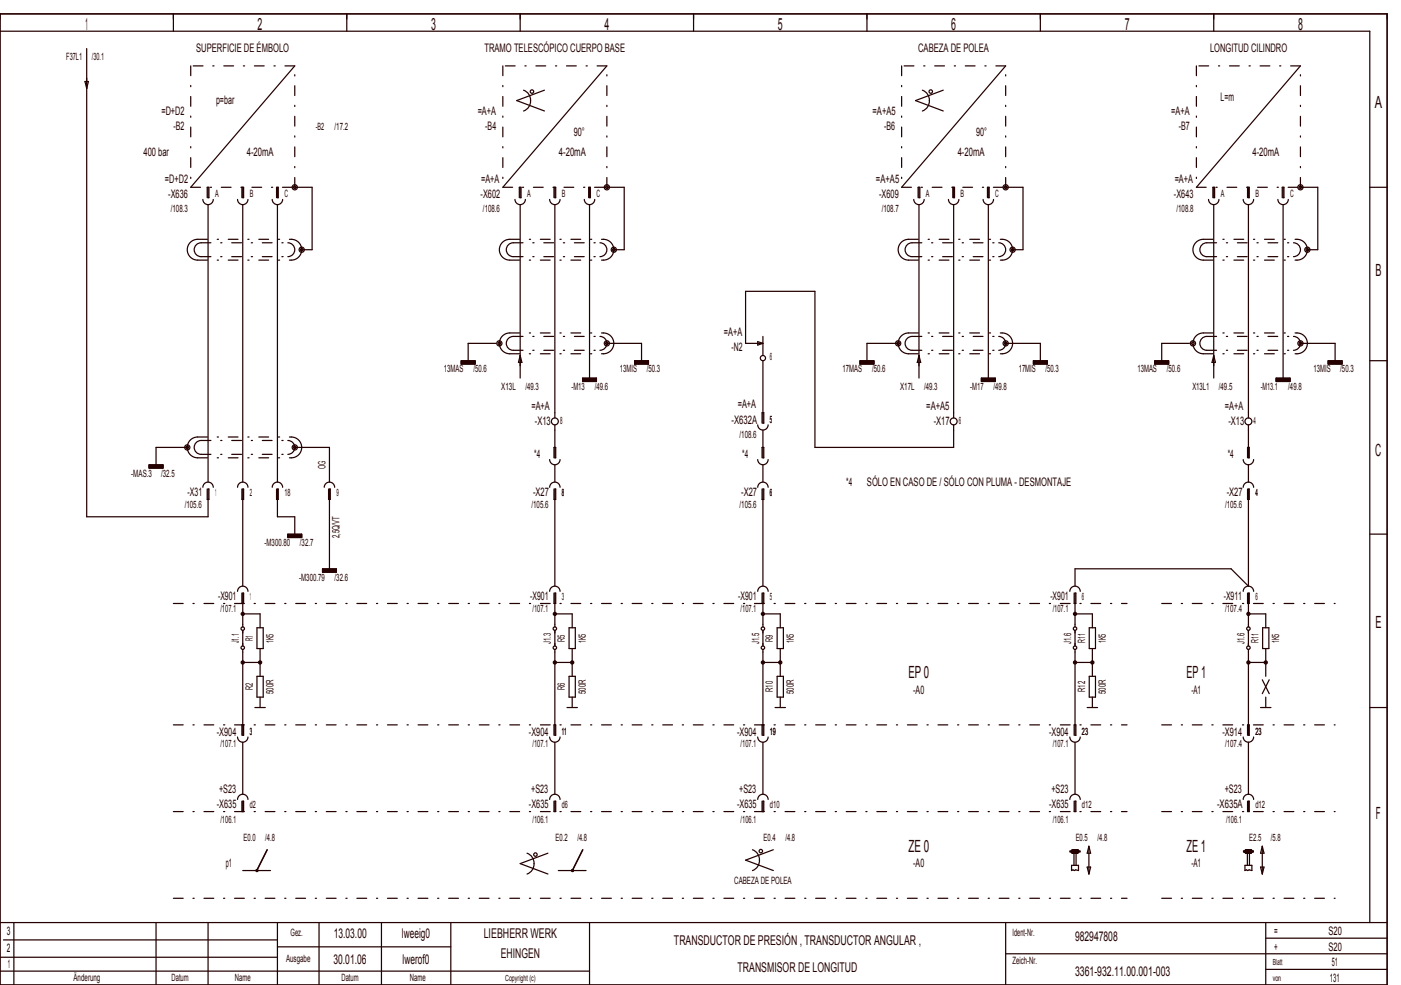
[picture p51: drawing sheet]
<svg xmlns="http://www.w3.org/2000/svg" width="404mm" height="284mm" viewBox="0 0 404 284" stroke-linecap="round" stroke-linejoin="round" font-family="sans-serif">
<defs><g id="words">
<g font-size="4.8" fill="#240000">
<text x="24.6" y="8.6">1</text>
<text x="74.3" y="8.6">2</text>
<text x="124.3" y="8.6">3</text>
<text x="174.3" y="8.6">4</text>
<text x="224.3" y="8.6">5</text>
<text x="274.3" y="8.6">6</text>
<text x="324.3" y="8.6">7</text>
<text x="374.3" y="8.6">8</text>
<text x="396.5" y="31.1">A</text>
<text x="396.7" y="79.6">B</text>
<text x="396.6" y="131.6">C</text>
<text x="396.7" y="181.1">E</text>
<text x="261.9" y="195.6">EP 0</text>
<text x="342.2" y="195.6">EP 1</text>
<text x="396.8" y="236.1">F</text>
<text x="261.9" y="245.6">ZE 0</text>
<text x="342.2" y="245.6">ZE 1</text>
</g>
<g font-size="3.9" fill="#240000">
<text x="96.2" y="270.3">13.03.00</text>
<text x="115.9" y="270.3">lweeig0</text>
<text x="139.5" y="270.3">LIEBHERR WERK</text>
<text x="194.4" y="272.3">TRANSDUCTOR DE PRESIÓN , TRANSDUCTOR ANGULAR ,</text>
<text x="310" y="271.3">982947808</text>
<text x="96.2" y="277.8">30.01.06</text>
<text x="116.1" y="277.8">lwerof0</text>
<text x="144.4" y="276.3">EHINGEN</text>
<text x="212.7" y="280.3">TRANSMISOR DE LONGITUD</text>
<text x="310" y="281.3">3361­932.11.00.001­003</text>
</g>
<g font-size="3.4" fill="#240000">
<text x="56.6" y="15.1">SUPERFICIE DE ÉMBOLO</text>
<text x="139.7" y="15.1">TRAMO TELESCÓPICO CUERPO BASE</text>
<text x="264.7" y="15.1">CABEZA DE POLEA</text>
<text x="349" y="15.1">LONGITUD CILINDRO</text>
<text x="352" y="29.1">L=m</text>
<text x="46.5" y="33.2">=D+D2</text>
<text x="62.3" y="30.1">p=bar</text>
<text x="137.7" y="33.2">=A+A</text>
<text x="251.6" y="33.2">=A+A5</text>
<text x="337.7" y="33.2">=A+A</text>
<text x="50" y="37.6">­B2</text>
<text x="139.9" y="37.6">­B4</text>
<text x="165.5" y="39.1">90°</text>
<text x="254.9" y="37.6">­B6</text>
<text x="281.5" y="39.1">90°</text>
<text x="339.9" y="37.6">­B7</text>
<text x="41.4" y="45.1">400 bar</text>
<text x="71.2" y="45.1">4­20mA</text>
<text x="161.2" y="45.1">4­20mA</text>
<text x="276.2" y="45.1">4­20mA</text>
<text x="361.2" y="45.1">4­20mA</text>
<text x="47.5" y="52.7">=D+D2</text>
<text x="138.7" y="52.7">=A+A</text>
<text x="252.6" y="52.7">=A+A5</text>
<text x="338.7" y="52.7">=A+A</text>
<text x="48.5" y="57.1">­X636</text>
<text x="138.6" y="57.1">­X602</text>
<text x="253.5" y="57.1">­X609</text>
<text x="338.5" y="57.1">­X643</text>
<text x="208.7" y="96.7">=A+A</text>
<text x="210.9" y="101.1">­N2</text>
<text x="153.2" y="118.2">=A+A</text>
<text x="212.7" y="117.7">=A+A</text>
<text x="267.1" y="118.2">=A+A5</text>
<text x="353.2" y="118.2">=A+A</text>
<text x="154.2" y="122.6">­X13</text>
<text x="211" y="122.1">­X632A</text>
<text x="269.2" y="122.6">­X17</text>
<text x="354.2" y="122.6">­X13</text>
<text x="154" y="132.1">*4</text>
<text x="214" y="132.1">*4</text>
<text x="354" y="132.1">*4</text>
<text x="54.1" y="143.1">­X31</text>
<text x="153.7" y="143.1">­X27</text>
<text x="213.7" y="143.1">­X27</text>
<text x="244" y="140.1">*4</text>
<text x="250" y="140.1">SÓLO EN CASO DE / SÓLO CON PLUMA ­ DESMONTAJE</text>
<text x="353.7" y="143.1">­X27</text>
<text x="62.9" y="173.1">­X901</text>
<text x="152.9" y="173.1">­X901</text>
<text x="212.9" y="173.1">­X901</text>
<text x="302.9" y="173.1">­X901</text>
<text x="352.9" y="173.1">­X911</text>
<text x="263.4" y="200.1">­A0</text>
<text x="343.5" y="200.1">­A1</text>
<text x="62.5" y="212.1">­X904</text>
<text x="152.5" y="212.1">­X904</text>
<text x="212.5" y="212.1">­X904</text>
<text x="302.5" y="212.1">­X904</text>
<text x="352.5" y="212.1">­X914</text>
<text x="62.5" y="233.1">­X635</text>
<text x="63.2" y="228.7">+S23</text>
<text x="152.5" y="233.1">­X635</text>
<text x="153.2" y="228.7">+S23</text>
<text x="212.5" y="233.1">­X635</text>
<text x="213.2" y="228.7">+S23</text>
<text x="302.5" y="233.1">­X635</text>
<text x="303.2" y="228.7">+S23</text>
<text x="351" y="233.1">­X635A</text>
<text x="353.2" y="228.7">+S23</text>
<text x="65.1" y="250.1">p1</text>
<text x="263.4" y="250.1">­A0</text>
<text x="343.5" y="250.1">­A1</text>
<text x="2" y="269.6">3</text>
<text x="367.5" y="269.6">=</text>
<text x="383.1" y="269.6">S20</text>
<text x="2" y="274.6">2</text>
<text x="367.5" y="274.1">+</text>
<text x="383.1" y="274.1">S20</text>
<text x="2.2" y="279.1">1</text>
<text x="384" y="278.6">51</text>
<text x="383.5" y="283.1">131</text>
</g>
<g font-size="2.9" fill="#240000">
<text x="19.1" y="17.4">F37L1</text>
<text x="26.5" y="17.4">/30.1</text>
<text x="91" y="37.4">­B2</text>
<text x="96.5" y="37.4">/17.2</text>
<text x="62" y="56.9">A</text>
<text x="72" y="56.9">B</text>
<text x="82" y="56.9">C</text>
<text x="152" y="56.9">A</text>
<text x="162" y="56.9">B</text>
<text x="172" y="56.9">C</text>
<text x="267" y="56.9">A</text>
<text x="277" y="56.9">B</text>
<text x="287" y="56.9">C</text>
<text x="352" y="56.9">A</text>
<text x="362" y="56.9">B</text>
<text x="372" y="56.9">C</text>
<text x="49.3" y="61.3">/108.3</text>
<text x="139.3" y="61.3">/108.6</text>
<text x="254.3" y="61.3">/108.7</text>
<text x="339.3" y="61.3">/108.8</text>
<text x="128" y="107.4">13MAS</text>
<text x="136.5" y="107.4">/50.6</text>
<text x="178.8" y="107.4">13MIS</text>
<text x="186.5" y="107.4">/50.3</text>
<text x="222" y="103.9">6</text>
<text x="243" y="107.4">17MAS</text>
<text x="251.5" y="107.4">/50.6</text>
<text x="293.8" y="107.4">17MIS</text>
<text x="301.5" y="107.4">/50.3</text>
<text x="328" y="107.4">13MAS</text>
<text x="336.5" y="107.4">/50.6</text>
<text x="378.8" y="107.4">13MIS</text>
<text x="386.5" y="107.4">/50.3</text>
<text x="144.6" y="112.4">X13L</text>
<text x="151.5" y="112.4">/49.3</text>
<text x="164.8" y="112.4">­M13</text>
<text x="171.5" y="112.4">/49.6</text>
<text x="259.6" y="112.4">X17L</text>
<text x="266.5" y="112.4">/49.3</text>
<text x="279.8" y="112.4">­M17</text>
<text x="286.5" y="112.4">/49.8</text>
<text x="343.8" y="112.4">X13L1</text>
<text x="351.5" y="112.4">/49.5</text>
<text x="363.6" y="112.4">­M13.1</text>
<text x="371.5" y="112.4">/49.8</text>
<text x="161.5" y="122.4">8</text>
<text x="222" y="121.9">5</text>
<text x="276.5" y="122.4">6</text>
<text x="361.5" y="122.4">4</text>
<text x="213.3" y="126.3">/108.6</text>
<text x="37.8" y="137.4">­MAS.3</text>
<text x="46.5" y="137.4">/32.5</text>
<text x="93.9" y="135.2" transform="rotate(-90 93.9 135.2)">OG</text>
<text x="62" y="142.9">1</text>
<text x="72" y="142.9">2</text>
<text x="82" y="142.9">18</text>
<text x="97" y="142.9">9</text>
<text x="162" y="142.9">8</text>
<text x="222" y="142.9">6</text>
<text x="362" y="142.9">4</text>
<text x="53.3" y="146.4">/105.6</text>
<text x="153.3" y="146.4">/105.6</text>
<text x="213.3" y="146.4">/105.6</text>
<text x="353.3" y="146.4">/105.6</text>
<text x="97.9" y="155.2" transform="rotate(-90 97.9 155.2)">2,5Q/VT</text>
<text x="76.3" y="157.4">­M300.80</text>
<text x="86.5" y="157.4">/32.7</text>
<text x="86.3" y="167.4">­M300.79</text>
<text x="96.5" y="167.4">/32.6</text>
<text x="72" y="172.9">1</text>
<text x="162" y="172.9">3</text>
<text x="222" y="172.9">5</text>
<text x="312" y="172.9">6</text>
<text x="362" y="172.9">6</text>
<text x="63.6" y="176.4">/107.1</text>
<text x="153.6" y="176.4">/107.1</text>
<text x="213.6" y="176.4">/107.1</text>
<text x="303.6" y="176.4">/107.1</text>
<text x="353.3" y="176.4">/107.4</text>
<text x="68.9" y="185.5" transform="rotate(-90 68.9 185.5)">J1.1</text>
<text x="72.9" y="184.9" transform="rotate(-90 72.9 184.9)">R1</text>
<text x="78.9" y="185.5" transform="rotate(-90 78.9 185.5)">1K5</text>
<text x="158.9" y="185.6" transform="rotate(-90 158.9 185.6)">J1.3</text>
<text x="162.9" y="185" transform="rotate(-90 162.9 185)">R5</text>
<text x="168.9" y="185.5" transform="rotate(-90 168.9 185.5)">1K5</text>
<text x="218.9" y="185.6" transform="rotate(-90 218.9 185.6)">J1.5</text>
<text x="222.9" y="185" transform="rotate(-90 222.9 185)">R9</text>
<text x="228.9" y="185.5" transform="rotate(-90 228.9 185.5)">1K5</text>
<text x="308.9" y="185.6" transform="rotate(-90 308.9 185.6)">J1.6</text>
<text x="312.9" y="185.4" transform="rotate(-90 312.9 185.4)">R11</text>
<text x="318.9" y="185.5" transform="rotate(-90 318.9 185.5)">1K5</text>
<text x="358.9" y="185.6" transform="rotate(-90 358.9 185.6)">J1.6</text>
<text x="362.9" y="185.4" transform="rotate(-90 362.9 185.4)">R11</text>
<text x="368.9" y="185.5" transform="rotate(-90 368.9 185.5)">1K5</text>
<text x="72.9" y="199" transform="rotate(-90 72.9 199)">R2</text>
<text x="78.9" y="200.1" transform="rotate(-90 78.9 200.1)">500R</text>
<text x="162.9" y="199" transform="rotate(-90 162.9 199)">R6</text>
<text x="168.9" y="200.1" transform="rotate(-90 168.9 200.1)">500R</text>
<text x="222.9" y="199.5" transform="rotate(-90 222.9 199.5)">R10</text>
<text x="228.9" y="200.1" transform="rotate(-90 228.9 200.1)">500R</text>
<text x="312.9" y="199.5" transform="rotate(-90 312.9 199.5)">R12</text>
<text x="318.9" y="200.1" transform="rotate(-90 318.9 200.1)">500R</text>
<text x="63.6" y="215.4">/107.1</text>
<text x="72" y="211.9">3</text>
<text x="153.6" y="215.4">/107.1</text>
<text x="162" y="211.9">11</text>
<text x="213.6" y="215.4">/107.1</text>
<text x="222" y="211.9">19</text>
<text x="303.6" y="215.4">/107.1</text>
<text x="312" y="211.9">23</text>
<text x="353.3" y="215.4">/107.4</text>
<text x="362" y="211.9">23</text>
<text x="72" y="232.9">d2</text>
<text x="162" y="232.9">d6</text>
<text x="222" y="232.9">d10</text>
<text x="312" y="232.9">d12</text>
<text x="362" y="232.9">d12</text>
<text x="63.6" y="237.3">/106.1</text>
<text x="153.6" y="237.3">/106.1</text>
<text x="213.6" y="237.3">/106.1</text>
<text x="303.6" y="237.3">/106.1</text>
<text x="353.6" y="237.3">/106.1</text>
<text x="70.2" y="242.4">E0.0</text>
<text x="76.5" y="242.4">/4.8</text>
<text x="160.2" y="242.4">E0.2</text>
<text x="166.5" y="242.4">/4.8</text>
<text x="220.2" y="242.4">E0.4</text>
<text x="226.5" y="242.4">/4.8</text>
<text x="310.2" y="242.4">E0.5</text>
<text x="316.5" y="242.4">/4.8</text>
<text x="360.2" y="242.4">E2.5</text>
<text x="366.5" y="242.4">/5.8</text>
<text x="211.7" y="254.9">CABEZA DE POLEA</text>
<text x="83.8" y="269.9">Gez.</text>
<text x="292" y="269.9">Ident­Nr.</text>
<text x="82.5" y="277.4">Ausgabe</text>
<text x="292" y="277.9">Zeich­Nr.</text>
<text x="21.2" y="282.9">Änderung</text>
<text x="49.5" y="282.9">Datum</text>
<text x="67.7" y="282.9">Name</text>
<text x="98.5" y="282.9">Datum</text>
<text x="118.2" y="282.9">Name</text>
</g>
<g font-size="2.4" fill="#240000">
<text x="367" y="278.3">Blatt</text>
<text x="145.7" y="282.8">Copyright (c)</text>
<text x="367" y="282.8">von</text>
</g>
</g></defs>
<g fill="none" stroke="#240000" stroke-width=".35" stroke-dasharray="2.8 2.8 .4 2.8">
<path d="M55 19v35M85 19h-30M145 19v35M175 19h-30M260 19v35M290 19h-30M345 19v35M375 19h-30M55 54h30M85 54v-35M145 54h30M175 54v-35"/>
<path d="M260 54h30M290 54v-35M345 54h30M375 54v-35M57 75h27M57 69h27M58 74h25M58 70h25M147 75h27M147 69h27M148 74h25M148 70h25"/>
<path d="M262 75h27M262 69h27M263 74h25M263 70h25M347 75h27M347 69h27M348 74h25M348 70h25M147 96h27M148 97h25M262 96h27M263 97h25"/>
<path d="M347 96h27M348 97h25M147 102h27M148 101h25M262 102h27M263 101h25M347 102h27M348 101h25M57 132h27M57 126h27M58 131h25M58 127h25"/>
<path d="M50 174h275M335 174h50M50 209h275M335 209h50M50 234h275M335 234h50M50 259h275M335 259h50"/>
</g>
<g fill="none" stroke="#240000" stroke-width=".35">
<path d="M0 4h400v280h-400zM0 9h395v257M25 14v135h35v-8h.2v3h-.4v-3M50 4v5M85 19l-30 35M100 4v5M150 4v5M175 19l-30 35M200 4v5M250 4v5M290 19l-30 35M300 4v5"/>
<path d="M350 4v5M375 19l-30 35M24.5 23.5h1l-.5 2zM151 26a3.2 3.2 0 0 1 2 3 3.2 3.2 0 0 1-2 3M157 26l-8 3 8 3M266 26a3.2 3.2 0 0 1 2 3 3.2 3.2 0 0 1-2 3M272 26l-8 3 8 3M58.5 57.5a1.5 1.5 0 0 0 1.5 1.5 1.5 1.5 0 0 0 1.5-1.5M60 54v3h.2v-3h-.4v3M60 59v80M68.5 57.5a1.5 1.5 0 0 0 1.5 1.5 1.5 1.5 0 0 0 1.5-1.5M70 54v3h.3v-3h-.6v3"/>
<path d="M70 59v80M78.5 57.5a1.5 1.5 0 0 0 1.5 1.5 1.5 1.5 0 0 0 1.5-1.5M80 54v3h.2v-3h-.4v3M80 59v80M85 54h5v18h-3M148.5 57.5a1.5 1.5 0 0 0 1.5 1.5 1.5 1.5 0 0 0 1.5-1.5M150 54v3h.2v-3h-.4v3M150 59v50M158.5 57.5a1.5 1.5 0 0 0 1.5 1.5 1.5 1.5 0 0 0 1.5-1.5M160 54v3h.3v-3h-.6v3M160 59v61.5M168.5 57.5a1.5 1.5 0 0 0 1.5 1.5 1.5 1.5 0 0 0 1.5-1.5"/>
<path d="M170 54v3h.2v-3h-.5v3M170 59v50M175 54h5v18h-3M263.5 57.5a1.5 1.5 0 0 0 1.5 1.5 1.5 1.5 0 0 0 1.5-1.5M265 54v3h.3v-3h-.6v3M265 59v50M273.5 57.5a1.5 1.5 0 0 0 1.5 1.5 1.5 1.5 0 0 0 1.5-1.5M275 54v3h.2v-3h-.4v3M275 59v61.5M283.5 57.5a1.5 1.5 0 0 0 1.5 1.5 1.5 1.5 0 0 0 1.5-1.5M285 54v3h.3v-3h-.5v3M285 59v50"/>
<path d="M290 54h5v18h-3M348.5 57.5a1.5 1.5 0 0 0 1.5 1.5 1.5 1.5 0 0 0 1.5-1.5M350 54v3h.2v-3h-.5v3M350 59v50M358.5 57.5a1.5 1.5 0 0 0 1.5 1.5 1.5 1.5 0 0 0 1.5-1.5M360 54v3h.2v-3h-.4v3M360 59v61.5M368.5 57.5a1.5 1.5 0 0 0 1.5 1.5 1.5 1.5 0 0 0 1.5-1.5M370 54v3h.3v-3h-.6v3M370 59v50M375 54h5v18h-3M395 54h5"/>
<path d="M57 69a3 3 0 0 0-3 3 3 3 0 0 0 3 3M58 70a2 2 0 0 0-2 2 2 2 0 0 0 2 2M83 70a2 2 0 0 1 2 2 2 2 0 0 1-2 2M84 69a3 3 0 0 1 3 3 3 3 0 0 1-3 3M147 69a3 3 0 0 0-3 3 3 3 0 0 0 3 3M148 70a2 2 0 0 0-2 2 2 2 0 0 0 2 2M173 70a2 2 0 0 1 2 2 2 2 0 0 1-2 2M174 69a3 3 0 0 1 3 3 3 3 0 0 1-3 3M262 69a3 3 0 0 0-3 3 3 3 0 0 0 3 3M263 70a2 2 0 0 0-2 2 2 2 0 0 0 2 2M288 70a2 2 0 0 1 2 2 2 2 0 0 1-2 2M289 69a3 3 0 0 1 3 3 3 3 0 0 1-3 3"/>
<path d="M347 69a3 3 0 0 0-3 3 3 3 0 0 0 3 3M348 70a2 2 0 0 0-2 2 2 2 0 0 0 2 2M373 70a2 2 0 0 1 2 2 2 2 0 0 1-2 2M374 69a3 3 0 0 1 3 3 3 3 0 0 1-3 3M143 99h-8v5M147 96a3 3 0 0 0-3 3 3 3 0 0 0 3 3M148 97a2 2 0 0 0-2 2 2 2 0 0 0 2 2M173 97a2 2 0 0 1 2 2 2 2 0 0 1-2 2M174 96a3 3 0 0 1 3 3 3 3 0 0 1-3 3M175 99h10v5M218.5 98.5l1.5 .5-1.5 .5zM220 99h-5v-15h20v45h40v-6.5"/>
<path d="M220 97v5.5M259 99h-9v5M262 96a3 3 0 0 0-3 3 3 3 0 0 0 3 3M263 97a2 2 0 0 0-2 2 2 2 0 0 0 2 2M288 97a2 2 0 0 1 2 2 2 2 0 0 1-2 2M289 96a3 3 0 0 1 3 3 3 3 0 0 1-3 3M290 99h10v5M343 99h-8v5M347 96a3 3 0 0 0-3 3 3 3 0 0 0 3 3M348 97a2 2 0 0 0-2 2 2 2 0 0 0 2 2M373 97a2 2 0 0 1 2 2 2 2 0 0 1-2 2M374 96a3 3 0 0 1 3 3 3 3 0 0 1-3 3"/>
<path d="M375 99h10v5M133 104h4v1h-4zM133 104.9h4M133 104.8h4M133 104.7h4M133 104.6h4M133 104.5h4M133 104.4h4M133 104.3h4M133 104.2h4M133 104.1h4M150 102.5l.5 2h-1z"/>
<path d="M168 109h4v1h-4zM168 109.9h4M168 109.8h4M168 109.7h4M168 109.6h4M168 109.5h4M168 109.4h4M168 109.3h4M168 109.2h4M168 109.1h4M183 104h4v1h-4zM183 104.9h4"/>
<path d="M183 104.8h4M183 104.7h4M183 104.6h4M183 104.5h4M183 104.4h4M183 104.3h4M183 104.2h4M183 104.1h4M220 104v18h.2v-3h-.4v3M248 104h4v1h-4zM248 104.9h4M248 104.8h4"/>
<path d="M248 104.7h4M248 104.6h4M248 104.5h4M248 104.4h4M248 104.3h4M248 104.2h4M248 104.1h4M265 102.5l.5 2h-1zM283 109h4v1h-4zM283 109.9h4M283 109.8h4M283 109.7h4"/>
<path d="M283 109.6h4M283 109.5h4M283 109.4h4M283 109.3h4M283 109.2h4M283 109.1h4M298 104h4v1h-4zM298 104.9h4M298 104.8h4M298 104.7h4M298 104.6h4M298 104.5h4"/>
<path d="M298 104.4h4M298 104.3h4M298 104.2h4M298 104.1h4M333 104h4v1h-4zM333 104.9h4M333 104.8h4M333 104.7h4M333 104.6h4M333 104.5h4M333 104.4h4M333 104.3h4"/>
<path d="M333 104.2h4M333 104.1h4M350 102.5l.5 2h-1zM368 109h4v1h-4zM368 109.9h4M368 109.8h4M368 109.7h4M368 109.6h4M368 109.5h4M368 109.4h4M368 109.3h4M368 109.2h4"/>
<path d="M368 109.1h4M383 104h4v1h-4zM383 104.9h4M383 104.8h4M383 104.7h4M383 104.6h4M383 104.5h4M383 104.4h4M383 104.3h4M383 104.2h4M383 104.1h4M395 104h5"/>
<path d="M43 134h4v1h-4zM43 134.9h4M43 134.8h4M43 134.7h4M43 134.6h4M43 134.5h4M43 134.4h4M43 134.3h4M43 134.2h4M43 134.1h4M54 129h-9v5M57 126a3 3 0 0 0-3 3 3 3 0 0 0 3 3"/>
<path d="M58 127a2 2 0 0 0-2 2 2 2 0 0 0 2 2M83 127a2 2 0 0 1 2 2 2 2 0 0 1-2 2M84 126a3 3 0 0 1 3 3 3 3 0 0 1-3 3M85 129h10v10M158.5 132.5a1.5 1.5 0 0 0 1.5 1.5 1.5 1.5 0 0 0 1.5-1.5M160 122.5v9.5h.3v-3h-.6v3M160 134v5M218.5 132.5a1.5 1.5 0 0 0 1.5 1.5 1.5 1.5 0 0 0 1.5-1.5M218.5 122.5a1.5 1.5 0 0 0 1.5 1.5 1.5 1.5 0 0 0 1.5-1.5M220 124v8h.2v-3h-.4v3M220 134v5M358.5 132.5a1.5 1.5 0 0 0 1.5 1.5 1.5 1.5 0 0 0 1.5-1.5"/>
<path d="M360 122.5v9.5h.2v-3h-.4v3M360 134v5M58.5 140.5a1.5 1.5 0 0 1 1.5-1.5 1.5 1.5 0 0 1 1.5 1.5M68.5 140.5a1.5 1.5 0 0 1 1.5-1.5 1.5 1.5 0 0 1 1.5 1.5M69.7 141v3h.6v-3h-.3v28M78.5 140.5a1.5 1.5 0 0 1 1.5-1.5 1.5 1.5 0 0 1 1.5 1.5M79.8 141v3h.4v-3h-.2v8h5v5M83 154h4v1h-4zM83 154.9h4M83 154.8h4M83 154.7h4M83 154.6h4"/>
<path d="M83 154.5h4M83 154.4h4M83 154.3h4M83 154.2h4M83 154.1h4M93.5 140.5a1.5 1.5 0 0 1 1.5-1.5 1.5 1.5 0 0 1 1.5 1.5M94.8 141v3h.4v-3h-.2v23M158.5 140.5a1.5 1.5 0 0 1 1.5-1.5 1.5 1.5 0 0 1 1.5 1.5M159.7 141v3h.6v-3h-.3v28M218.5 140.5a1.5 1.5 0 0 1 1.5-1.5 1.5 1.5 0 0 1 1.5 1.5M219.8 141v3h.4v-3h-.2v28M358.5 140.5a1.5 1.5 0 0 1 1.5-1.5 1.5 1.5 0 0 1 1.5 1.5"/>
<path d="M359.8 141v3h.4v-3h-.2v28l-5-5h-45v5M395 154h5M68.5 170.5a1.5 1.5 0 0 1 1.5-1.5 1.5 1.5 0 0 1 1.5 1.5M69.7 171v3h.6v-3h-.3v9.8M70 177h5v4M93 164h4v1h-4zM93 164.9h4M93 164.8h4M93 164.7h4M93 164.6h4M93 164.5h4M93 164.4h4"/>
<path d="M93 164.3h4M93 164.2h4M93 164.1h4M158.5 170.5a1.5 1.5 0 0 1 1.5-1.5 1.5 1.5 0 0 1 1.5 1.5M159.7 171v3h.6v-3h-.3v9.8M160 177h5v4M218.5 170.5a1.5 1.5 0 0 1 1.5-1.5 1.5 1.5 0 0 1 1.5 1.5M219.8 171v3h.4v-3h-.2v9.8M220 177h5v4M308.5 170.5a1.5 1.5 0 0 1 1.5-1.5 1.5 1.5 0 0 1 1.5 1.5M309.7 171v3h.5v-3h-.2v9.8M310 177h5v4"/>
<path d="M358.5 170.5a1.5 1.5 0 0 1 1.5-1.5 1.5 1.5 0 0 1 1.5 1.5M359.8 171v3h.4v-3h-.2v9.8M360 177h5v4M70 187.3v24.7h.3v-3h-.6v3M70 181.8v4.5M70 191h5M74.1 181h1.8v6h-1.8zM74.1 195h1.8v6h-1.8zM75 187v8M160 187.3v24.7h.3v-3h-.6v3M160 181.8v4.5M160 191h5"/>
<path d="M164.1 195h1.8v6h-1.8zM164.1 181h1.8v6h-1.8zM165 187v8M220 181.8v4.5M220 187.3v24.7h.2v-3h-.4v3M220 191h5M224.1 195h1.8v6h-1.8zM224.1 181h1.8v6h-1.8zM225 187v8M310 187.3v24.7h.2v-3h-.5v3M310 181.8v4.5M310 191h5"/>
<path d="M314.1 195h1.8v6h-1.8zM314.1 181h1.8v6h-1.8zM315 187v8M360 187.3v24.7h.2v-3h-.4v3M360 181.8v4.5M360 191h5M364 196l2 4M364.1 181h1.8v6h-1.8zM365 187v8M366 196l-2 4M68.5 212.5a1.5 1.5 0 0 0 1.5 1.5 1.5 1.5 0 0 0 1.5-1.5M70 214v15"/>
<path d="M73.5 204h3M75 201v3M158.5 212.5a1.5 1.5 0 0 0 1.5 1.5 1.5 1.5 0 0 0 1.5-1.5M160 214v15M163.5 204h3M165 201v3M218.5 212.5a1.5 1.5 0 0 0 1.5 1.5 1.5 1.5 0 0 0 1.5-1.5M220 214v15M223.5 204h3M225 201v3M308.5 212.5a1.5 1.5 0 0 0 1.5 1.5 1.5 1.5 0 0 0 1.5-1.5M310 214v15"/>
<path d="M313.5 204h3M315 201v3M358.5 212.5a1.5 1.5 0 0 0 1.5 1.5 1.5 1.5 0 0 0 1.5-1.5M360 214v15M363.5 204h3M365 201v3M395 204h5M68.5 230.5a1.5 1.5 0 0 1 1.5-1.5 1.5 1.5 0 0 1 1.5 1.5M69.7 231v3h.6v-3h-.3v3M158.5 230.5a1.5 1.5 0 0 1 1.5-1.5 1.5 1.5 0 0 1 1.5 1.5M159.7 231v3h.6v-3h-.3v3M218.5 230.5a1.5 1.5 0 0 1 1.5-1.5 1.5 1.5 0 0 1 1.5 1.5"/>
<path d="M219.8 231v3h.4v-3h-.2v3M308.5 230.5a1.5 1.5 0 0 1 1.5-1.5 1.5 1.5 0 0 1 1.5 1.5M309.7 231v3h.5v-3h-.2v3M358.5 230.5a1.5 1.5 0 0 1 1.5-1.5 1.5 1.5 0 0 1 1.5 1.5M359.8 231v3h.4v-3h-.2v3M70 251h8M77 245l-3 6M77.1 245l-3 6M152 246l1.3 .9 .5 1 .2 1.1M154 249l-.4 1.6-.6 .8-1 .6M158 246l-8 3 8 3M161 251h8"/>
<path d="M168 245l-3 6M168.1 245l-3 6M217 245a3.2 3.2 0 0 1 2 3 3.2 3.2 0 0 1-2 3M223 245l-8 3 8 3M309 249.5h2v1.5l-.8-.2-1.2 .2zM309 245.8l.2 .2M309.2 246h1.6M309.3 245l-.3 .3M309.4 245l-.4 .4h-.4v.2h.4l.6-.6M309.5 245l-.5 .5M309.7 245l-.7 .7M309.8 245l-.8 .8"/>
<path d="M309.9 245l-.8 .8M310 245l-.9 .9M310.1 245l-.9 .9M310.2 245l-1 1M310.3 245l-1 1M310.4 246l.6-.6h.4v.2h-.4l-.4 .4M310.4 245l-1 1M310.5 245l-1 1M310.6 245l-1 1M310.7 245l-1 1v3.5M310.8 245h-1.6l-.2 .2v.6M310.8 245l-1 1"/>
<path d="M310.8 245.1l-.9 .9M310.8 245l.2 .2M310.9 245.2l-.8 .8M310.9 245.1l-.9 .9M311 245.2v.6M311 245.3l-.7 .7v3.5M311 245.2l-.8 .8M311 245.7l-.3 .3M311 245.5l-.5 .5M313.5 250h1l-.5 2zM314 244l.5 2h-1zM314 244v8"/>
<path d="M359 245.2v.6M359 249.5h2v1.5l-.8-.2-1.2 .2zM359 245.8l.2 .2M359.2 245h1.6M359.3 245l-.3 .3M359.4 245l-.4 .4h-.4v.2h.4l.6-.6M359.5 245l-.5 .5M359.7 245l-.7 .7M359.8 245l-.8 .8M359.9 245l-.8 .8M360 245l-.9 .9M360.1 245l-.9 .9"/>
<path d="M360.2 245l-1 1M360.3 245l-1 1M360.4 246l.6-.6h.4v.2h-.4l-.4 .4M360.4 245l-1 1M360.5 245l-1 1M360.6 245l-1 1M360.7 245l-1 1v3.5M360.8 245l-1 1M360.8 245.1l-.9 .9M360.8 245l.2 .2M360.9 245.2l-.8 .8M360.9 245.1l-.9 .9"/>
<path d="M361 245.2v.6l-.2 .2h-1.6M361 245.3l-.7 .7v3.5M361 245.2l-.8 .8M361 245.7l-.3 .3M361 245.5l-.5 .5M363.5 250h1l-.5 2zM364 244l.5 2h-1zM364 244v8M0 276h80M0 266h400M1 271h79M4 266v18"/>
<path d="M45 266v18M60 266v18M80 266v18M80 273h50M92 266v18M110 266v18M130 266v18M170 266v18M290 266v18M290 275h110M365 266v18M365 279.5h35"/>
<path d="M365 270.5h35M0 280h170"/>
<circle cx="153.4" cy="26.4" r=".5"/>
<circle cx="268.4" cy="26.4" r=".5"/>
<circle cx="85" cy="54" r=".75"/>
<circle cx="85" cy="54" r=".38"/>
<circle cx="175" cy="54" r=".75"/>
<circle cx="175" cy="54" r=".38"/>
<circle cx="290" cy="54" r=".75"/>
<circle cx="290" cy="54" r=".38"/>
<circle cx="375" cy="54" r=".75"/>
<circle cx="375" cy="54" r=".38"/>
<circle cx="87" cy="72" r=".75"/>
<circle cx="87" cy="72" r=".38"/>
<circle cx="177" cy="72" r=".75"/>
<circle cx="177" cy="72" r=".38"/>
<circle cx="292" cy="72" r=".75"/>
<circle cx="292" cy="72" r=".38"/>
<circle cx="377" cy="72" r=".75"/>
<circle cx="377" cy="72" r=".38"/>
<circle cx="144" cy="99" r=".75"/>
<circle cx="144" cy="99" r=".38"/>
<circle cx="175" cy="99" r=".75"/>
<circle cx="175" cy="99" r=".38"/>
<circle cx="259" cy="99" r=".75"/>
<circle cx="259" cy="99" r=".38"/>
<circle cx="290" cy="99" r=".75"/>
<circle cx="290" cy="99" r=".38"/>
<circle cx="344" cy="99" r=".75"/>
<circle cx="344" cy="99" r=".38"/>
<circle cx="375" cy="99" r=".75"/>
<circle cx="375" cy="99" r=".38"/>
<circle cx="220" cy="103.2" r=".75"/>
<circle cx="54" cy="129" r=".75"/>
<circle cx="54" cy="129" r=".38"/>
<circle cx="85" cy="129" r=".75"/>
<circle cx="85" cy="129" r=".38"/>
<circle cx="160" cy="121.5" r="1"/>
<circle cx="275" cy="121.5" r="1"/>
<circle cx="360" cy="121.5" r="1"/>
<circle cx="70" cy="177" r=".45"/>
<circle cx="70" cy="177" r=".23"/>
<circle cx="160" cy="177" r=".45"/>
<circle cx="160" cy="177" r=".22"/>
<circle cx="220" cy="177" r=".45"/>
<circle cx="220" cy="177" r=".22"/>
<circle cx="310" cy="177" r=".45"/>
<circle cx="310" cy="177" r=".23"/>
<circle cx="360" cy="177" r=".45"/>
<circle cx="360" cy="177" r=".23"/>
<circle cx="70" cy="181.3" r=".5"/>
<circle cx="70" cy="186.8" r=".5"/>
<circle cx="70" cy="191" r=".45"/>
<circle cx="70" cy="191" r=".22"/>
<circle cx="75" cy="191" r=".45"/>
<circle cx="75" cy="191" r=".22"/>
<circle cx="160" cy="181.3" r=".5"/>
<circle cx="160" cy="186.8" r=".5"/>
<circle cx="160" cy="191" r=".45"/>
<circle cx="160" cy="191" r=".22"/>
<circle cx="165" cy="191" r=".45"/>
<circle cx="165" cy="191" r=".22"/>
<circle cx="220" cy="191" r=".45"/>
<circle cx="220" cy="181.3" r=".5"/>
<circle cx="220" cy="186.8" r=".5"/>
<circle cx="220" cy="191" r=".22"/>
<circle cx="225" cy="191" r=".45"/>
<circle cx="225" cy="191" r=".22"/>
<circle cx="310" cy="181.3" r=".5"/>
<circle cx="310" cy="186.8" r=".5"/>
<circle cx="310" cy="191" r=".45"/>
<circle cx="310" cy="191" r=".22"/>
<circle cx="315" cy="191" r=".45"/>
<circle cx="315" cy="191" r=".22"/>
<circle cx="360" cy="181.3" r=".5"/>
<circle cx="360" cy="186.8" r=".5"/>
<circle cx="360" cy="191" r=".45"/>
<circle cx="360" cy="191" r=".22"/>
<circle cx="365" cy="191" r=".45"/>
<circle cx="365" cy="191" r=".22"/>
<circle cx="74.1" cy="251" r=".3"/>
<circle cx="74.1" cy="251" r=".1"/>
<circle cx="74.1" cy="251" r=".2"/>
<circle cx="154.4" cy="246.4" r=".5"/>
<circle cx="165.1" cy="251" r=".3"/>
<circle cx="165.1" cy="251" r=".2"/>
<circle cx="165.1" cy="251" r=".1"/>
<circle cx="219.4" cy="245.4" r=".5"/>
</g>
<g fill="#240000" stroke="#240000" stroke-width=".35">
<path d="M361 245.4h.4v.2h-.4z"/>
<path d="M358.6 245.4h.4v.2h-.4z"/>
<path d="M311 245.4h.4v.2h-.4z"/>
<path d="M308.6 245.4h.4v.2h-.4z"/>
</g>
<use href="#words"/>
</svg>
